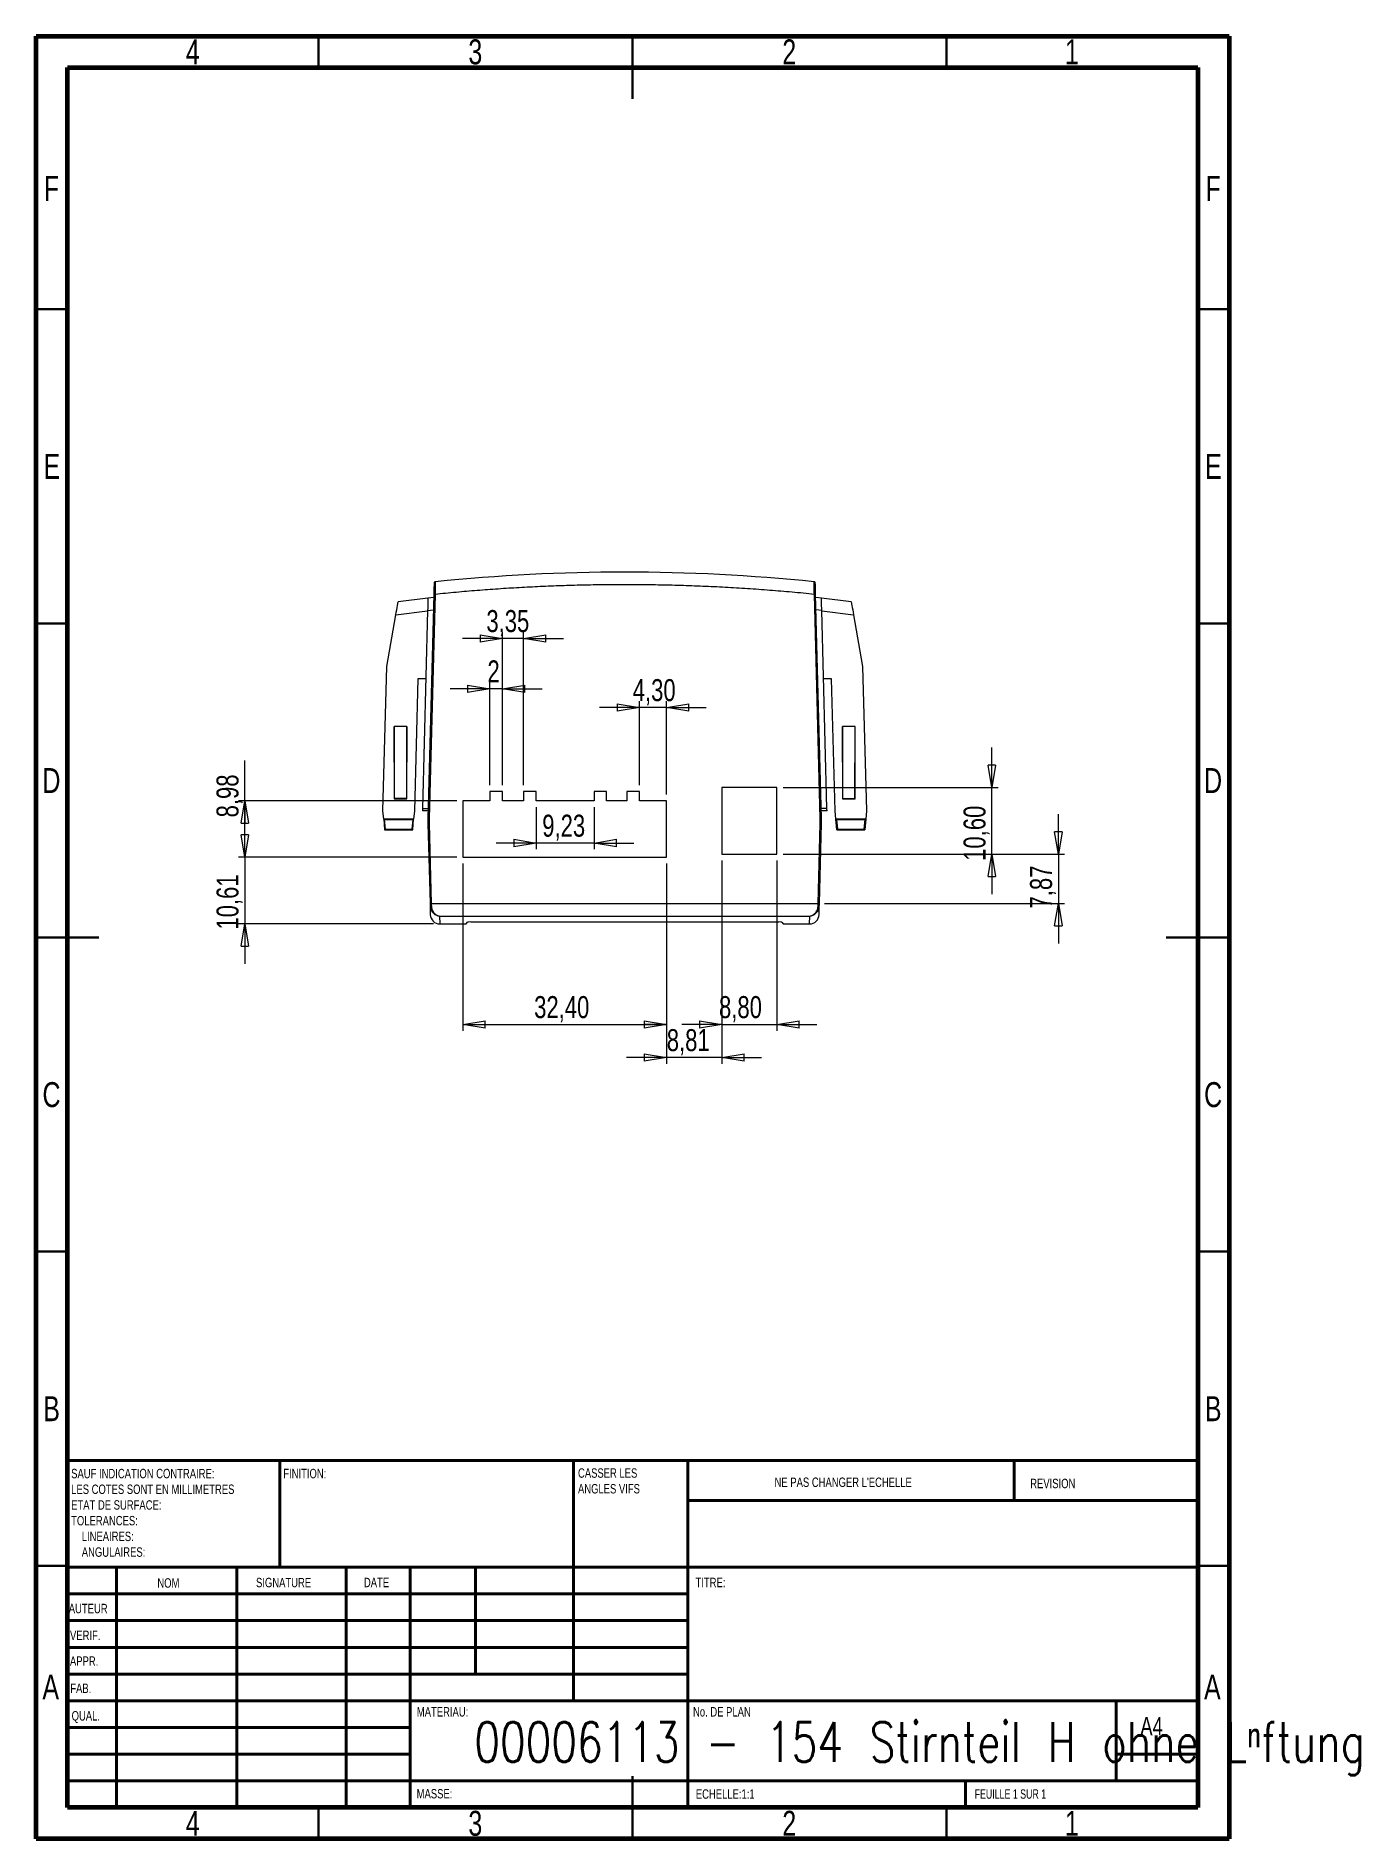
# Model space of a CAD drawing. Header units: millimetres. Extents: x 15 to 226, y 5 to 292.
import ezdxf

# ---------------------------------------------------------------- set-up
doc = ezdxf.new("R2010")
doc.units = ezdxf.units.MM
doc.styles.add('SLDTEXTSTYLE0', font='TXT', dxfattribs={"width": 0.75})
doc.styles.add('SLDTEXTSTYLE1', font='TXT', dxfattribs={"width": 0.7})
doc.styles.add('SLDTEXTSTYLE2', font='TXT', dxfattribs={"width": 0.75, "bigfont": 'bigfont'})
doc.dimstyles.new('SLDDIMSTYLE0', dxfattribs={"dimtxt": 3.5, "dimasz": 3.556, "dimexe": 0, "dimexo": 0.0625, "dimgap": 0.875, "dimtad": 1, "dimrnd": 1e-09, "dimzin": 12, "dimdsep": 46, "dimtxsty": 'SLDTEXTSTYLE0', "dimblk1": 'CLOSED', "dimblk2": 'CLOSED', "dimsah": 1, "dimcen": 0.09, "dimadec": 0, "dimazin": 3, "dimtfac": 1, "dimtmove": 0, "dimatfit": 0, "dimldrblk": 'CLOSED', "dimfxl": 1, "dimfrac": 2, "dimtolj": 1, "dimtzin": 12, "dimarcsym": 0})
doc.dimstyles.new('SLDDIMSTYLE1', dxfattribs={"dimtxt": 3.5, "dimasz": 3.556, "dimexe": 0, "dimexo": 0.0625, "dimgap": 0.875, "dimtad": 1, "dimrnd": 1e-09, "dimzin": 12, "dimdsep": 46, "dimtxsty": 'SLDTEXTSTYLE0', "dimblk1": 'CLOSED', "dimblk2": 'CLOSED', "dimsah": 1, "dimcen": 0.09, "dimadec": 0, "dimazin": 3, "dimtfac": 1, "dimtofl": 0, "dimtmove": 0, "dimatfit": 3, "dimldrblk": 'CLOSED', "dimfxl": 1, "dimfrac": 2, "dimtolj": 1, "dimtzin": 12, "dimarcsym": 0})

msp = doc.modelspace()

# ---------------------------------------------------------------- texts
at = {"color": 7, "linetype": 'Continuous', "lineweight": 0}
for s, insert, char_height, attachment_point, style in [('4', (39.96, 291.474), 3.969, 2, 'SLDTEXTSTYLE0'), ('3', (84.96, 291.474), 3.969, 2, 'SLDTEXTSTYLE0'), ('2', (134.96, 291.474), 3.969, 2, 'SLDTEXTSTYLE0'), ('1', (179.96, 291.474), 3.969, 2, 'SLDTEXTSTYLE0'), ('F', (17.458, 269.724), 3.969, 2, 'SLDTEXTSTYLE0'), ('F', (202.458, 269.724), 3.969, 2, 'SLDTEXTSTYLE0'), ('E', (17.508, 225.474), 3.969, 2, 'SLDTEXTSTYLE0'), ('E', (202.508, 225.474), 3.969, 2, 'SLDTEXTSTYLE0'), ('D', (17.453, 175.474), 3.969, 2, 'SLDTEXTSTYLE0'), ('D', (202.453, 175.474), 3.969, 2, 'SLDTEXTSTYLE0'), ('C', (17.459, 125.474), 3.969, 2, 'SLDTEXTSTYLE0'), ('C', (202.459, 125.474), 3.969, 2, 'SLDTEXTSTYLE0'), ('B', (17.471, 75.474), 3.969, 2, 'SLDTEXTSTYLE0'), ('B', (202.471, 75.474), 3.969, 2, 'SLDTEXTSTYLE0'), ('FINITION:', (54.371, 63.919), 1.5, 1, 'SLDTEXTSTYLE0'), ("NE PAS CHANGER L'ECHELLE", (132.615, 62.533), 1.5, 1, 'SLDTEXTSTYLE0'), ('REVISION', (173.328, 62.335), 1.5, 1, 'SLDTEXTSTYLE0'), ('NOM', (34.322, 46.501), 1.5, 1, 'SLDTEXTSTYLE0'), ('SIGNATURE', (50.034, 46.562), 1.5, 1, 'SLDTEXTSTYLE0'), ('DATE', (67.215, 46.576), 1.5, 1, 'SLDTEXTSTYLE0'), ('TITRE:', (120.028, 46.576), 1.5, 1, 'SLDTEXTSTYLE0'), ('AUTEUR', (20.212, 42.43), 1.5, 1, 'SLDTEXTSTYLE0'), ('VERIF.', (20.41, 38.154), 1.5, 1, 'SLDTEXTSTYLE0'), ('APPR.', (20.402, 34.064), 1.5, 1, 'SLDTEXTSTYLE0'), ('A', (17.34, 31.168), 3.969, 2, 'SLDTEXTSTYLE0'), ('FAB.', (20.455, 29.734), 1.5, 1, 'SLDTEXTSTYLE0'), ('A', (202.34, 31.168), 3.969, 2, 'SLDTEXTSTYLE0'), ('MATERIAU:', (75.646, 25.986), 1.5, 1, 'SLDTEXTSTYLE0'), ('No. DE PLAN', (119.631, 25.986), 1.5, 1, 'SLDTEXTSTYLE0'), ('QUAL.', (20.669, 25.35), 1.5, 1, 'SLDTEXTSTYLE0'), ('00006113 - 154 Stirnteil H ohne Lⁿftung', (155.74, 23.607), 6.35, 2, 'SLDTEXTSTYLE2'), ('A4', (190.871, 24.406), 2.9104, 1, 'SLDTEXTSTYLE0'), ('MASSE:', (75.618, 12.949), 1.4986, 1, 'SLDTEXTSTYLE0'), ('ECHELLE:1:1', (120.074, 12.9), 1.5, 1, 'SLDTEXTSTYLE0'), ('FEUILLE 1 SUR 1', (164.478, 12.9), 1.5, 1, 'SLDTEXTSTYLE1'), ('4', (39.96, 9.474), 3.969, 2, 'SLDTEXTSTYLE0'), ('3', (84.96, 9.474), 3.969, 2, 'SLDTEXTSTYLE0'), ('2', (134.96, 9.474), 3.969, 2, 'SLDTEXTSTYLE0'), ('1', (179.96, 9.474), 3.969, 2, 'SLDTEXTSTYLE0')]:
    msp.add_mtext(s, dxfattribs=dict(at, insert=insert, char_height=char_height, attachment_point=attachment_point, style=style))

# ---------------------------------------------------------------- blocks, each defined once
blk = doc.blocks.new('SW_NOTE_0')
at = {"color": 0, "linetype": 'Continuous', "lineweight": 0, "char_height": 1.5, "attachment_point": 1, "style": 'SLDTEXTSTYLE0'}
for s, insert in [('SAUF INDICATION CONTRAIRE:', (0, 1.93)), ('LES COTES SONT EN MILLIMETRES', (0, -0.57)), ('TOLERANCES:', (0, -5.57)), ('ETAT DE SURFACE:', (0, -3.07)), ('LINEAIRES:', (1.69, -8.07)), ('ANGULAIRES:', (1.69, -10.57))]:
    blk.add_mtext(s, dxfattribs=dict(at, insert=insert))
blk = doc.blocks.new('SW_NOTE_1')
at = {"color": 0, "linetype": 'Continuous', "lineweight": 0, "char_height": 1.5, "attachment_point": 1, "style": 'SLDTEXTSTYLE0'}
for s, insert in [('CASSER LES', (0, 1.93)), ('ANGLES VIFS', (0, -0.57))]:
    blk.add_mtext(s, dxfattribs=dict(at, insert=insert))
blk = doc.blocks.new('_CLOSED')
at = {"color": 0, "linetype": 'ByBlock', "lineweight": -2}
for p, q in [((-1, 0.166667), (0, 0)), ((-1, 0.166667), (-1, -0.166667)), ((0, 0), (-1, -0.166667)), ((0, 0), (-1, 0))]:
    blk.add_line(p, q, dxfattribs=at)
blk = doc.blocks.new('_D')
at = {"color": 7, "linetype": 'Continuous', "lineweight": 0}
for p, q in [((48.25, 161.27), (48.25, 167.62)), ((81.99, 161.27), (47.25, 161.27)), ((48.25, 161.27), (48.25, 150.66)), ((78.29, 150.66), (47.25, 150.66)), ((48.25, 150.66), (48.25, 144.31))]:
    blk.add_line(p, q, dxfattribs=at)
at = {"color": 7, "linetype": 'Continuous', "lineweight": 0, "xscale": 3.556, "yscale": 3.556}
for p, rotation in [((48.25, 161.27, -5.95), 270), ((48.25, 150.66, -5.95), 90)]:
    blk.add_blockref('_CLOSED', p, dxfattribs=dict(at, rotation=rotation))
at = {"color": 7, "linetype": 'Continuous', "lineweight": 0, "insert": (43.74, 149.76), "char_height": 3.5, "attachment_point": 1, "rotation": 90, "style": 'SLDTEXTSTYLE0'}
blk.add_mtext('10,61', dxfattribs=at)
blk = doc.blocks.new('_D_1')
at = {"color": 7, "linetype": 'Continuous', "lineweight": 0}
for p, q in [((82.99, 160.27), (82.99, 133.66)), ((115.39, 160.27), (115.39, 133.66)), ((82.99, 134.66), (115.39, 134.66))]:
    blk.add_line(p, q, dxfattribs=at)
at = {"color": 7, "linetype": 'Continuous', "lineweight": 0, "xscale": 3.556, "yscale": 3.556, "rotation": 180}
blk.add_blockref('_CLOSED', (82.99, 134.66, -5.95), dxfattribs=at)
at = {"color": 7, "linetype": 'Continuous', "lineweight": 0, "xscale": 3.556, "yscale": 3.556}
blk.add_blockref('_CLOSED', (115.39, 134.66, -5.95), dxfattribs=at)
at = {"color": 7, "linetype": 'Continuous', "lineweight": 0, "insert": (94.33, 139.17), "char_height": 3.5, "attachment_point": 1, "style": 'SLDTEXTSTYLE0'}
blk.add_mtext('32,40', dxfattribs=at)
blk = doc.blocks.new('_D_2')
at = {"color": 7, "linetype": 'Continuous', "lineweight": 0}
for p, q in [((48.25, 170.25), (48.25, 176.67)), ((81.99, 170.25), (47.25, 170.25)), ((48.25, 161.27), (48.25, 170.25)), ((81.99, 161.27), (47.25, 161.27))]:
    blk.add_line(p, q, dxfattribs=at)
at = {"color": 7, "linetype": 'Continuous', "lineweight": 0, "xscale": 3.556, "yscale": 3.556}
for p, rotation in [((48.25, 170.25, -5.95), 90), ((48.25, 161.27, -5.95), 270)]:
    blk.add_blockref('_CLOSED', p, dxfattribs=dict(at, rotation=rotation))
at = {"color": 7, "linetype": 'Continuous', "lineweight": 0, "insert": (43.74, 167.62), "char_height": 3.5, "attachment_point": 1, "rotation": 90, "style": 'SLDTEXTSTYLE0'}
blk.add_mtext('8,98', dxfattribs=at)
blk = doc.blocks.new('_D_3')
at = {"color": 7, "linetype": 'Continuous', "lineweight": 0}
for p, q in [((124.2, 160.77), (124.2, 133.66)), ((133, 160.77), (133, 133.66)), ((124.2, 134.66), (117.85, 134.66)), ((124.2, 134.66), (133, 134.66)), ((133, 134.66), (139.35, 134.66))]:
    blk.add_line(p, q, dxfattribs=at)
at = {"color": 7, "linetype": 'Continuous', "lineweight": 0, "xscale": 3.556, "yscale": 3.556}
blk.add_blockref('_CLOSED', (124.2, 134.66, -5.95), dxfattribs=at)
at = {"color": 7, "linetype": 'Continuous', "lineweight": 0, "xscale": 3.556, "yscale": 3.556, "rotation": 180}
blk.add_blockref('_CLOSED', (133, 134.66, -5.95), dxfattribs=at)
at = {"color": 7, "linetype": 'Continuous', "lineweight": 0, "insert": (123.77, 139.17), "char_height": 3.5, "attachment_point": 1, "style": 'SLDTEXTSTYLE0'}
blk.add_mtext('8,80', dxfattribs=at)
blk = doc.blocks.new('_D_4')
at = {"color": 7, "linetype": 'Continuous', "lineweight": 0}
for p, q in [((124.2, 160.77), (124.2, 128.4)), ((115.39, 160.27), (115.39, 128.4)), ((115.39, 129.4), (109.04, 129.4)), ((124.2, 129.4), (115.39, 129.4)), ((124.2, 129.4), (130.55, 129.4))]:
    blk.add_line(p, q, dxfattribs=at)
at = {"color": 7, "linetype": 'Continuous', "lineweight": 0, "xscale": 3.556, "yscale": 3.556}
blk.add_blockref('_CLOSED', (115.39, 129.4, -5.95), dxfattribs=at)
at = {"color": 7, "linetype": 'Continuous', "lineweight": 0, "xscale": 3.556, "yscale": 3.556, "rotation": 180}
blk.add_blockref('_CLOSED', (124.2, 129.4, -5.95), dxfattribs=at)
at = {"color": 7, "linetype": 'Continuous', "lineweight": 0, "insert": (115.45, 133.91), "char_height": 3.5, "attachment_point": 1, "style": 'SLDTEXTSTYLE0'}
blk.add_mtext('8,81', dxfattribs=at)
blk = doc.blocks.new('_D_5')
at = {"color": 7, "linetype": 'Continuous', "lineweight": 0}
for p, q in [((167.22, 172.37), (167.22, 178.72)), ((134, 172.37), (168.22, 172.37)), ((167.22, 161.77), (167.22, 172.37)), ((134, 161.77), (168.22, 161.77)), ((167.22, 161.77), (167.22, 155.42))]:
    blk.add_line(p, q, dxfattribs=at)
at = {"color": 7, "linetype": 'Continuous', "lineweight": 0, "xscale": 3.556, "yscale": 3.556}
for p, rotation in [((167.22, 172.37, -5.95), 270), ((167.22, 161.77, -5.95), 90)]:
    blk.add_blockref('_CLOSED', p, dxfattribs=dict(at, rotation=rotation))
at = {"color": 7, "linetype": 'Continuous', "lineweight": 0, "insert": (162.71, 160.7), "char_height": 3.5, "attachment_point": 1, "rotation": 90, "style": 'SLDTEXTSTYLE0'}
blk.add_mtext('10,60', dxfattribs=at)
blk = doc.blocks.new('_D_6')
at = {"color": 7, "linetype": 'Continuous', "lineweight": 0}
for p, q in [((177.81, 161.77), (177.81, 168.12)), ((134, 161.77), (178.81, 161.77)), ((177.81, 161.77), (177.81, 153.9)), ((140.55, 153.9), (178.81, 153.9)), ((177.81, 153.9), (177.81, 147.55))]:
    blk.add_line(p, q, dxfattribs=at)
at = {"color": 7, "linetype": 'Continuous', "lineweight": 0, "xscale": 3.556, "yscale": 3.556}
for p, rotation in [((177.81, 161.77, -5.95), 270), ((177.81, 153.9, -5.95), 90)]:
    blk.add_blockref('_CLOSED', p, dxfattribs=dict(at, rotation=rotation))
at = {"color": 7, "linetype": 'Continuous', "lineweight": 0, "insert": (173.3, 153.12), "char_height": 3.5, "attachment_point": 1, "rotation": 90, "style": 'SLDTEXTSTYLE0'}
blk.add_mtext('7,87', dxfattribs=at)
blk = doc.blocks.new('_D_7')
at = {"color": 7, "linetype": 'Continuous', "lineweight": 0}
for p, q in [((111.1, 185.12), (104.75, 185.12)), ((111.1, 172.75), (111.1, 186.12)), ((115.39, 185.12), (111.1, 185.12)), ((115.39, 171.25), (115.39, 186.12)), ((115.39, 185.12), (121.74, 185.12))]:
    blk.add_line(p, q, dxfattribs=at)
at = {"color": 7, "linetype": 'Continuous', "lineweight": 0, "xscale": 3.556, "yscale": 3.556}
blk.add_blockref('_CLOSED', (111.1, 185.12, -5.95), dxfattribs=at)
at = {"color": 7, "linetype": 'Continuous', "lineweight": 0, "xscale": 3.556, "yscale": 3.556, "rotation": 180}
blk.add_blockref('_CLOSED', (115.39, 185.12, -5.95), dxfattribs=at)
at = {"color": 7, "linetype": 'Continuous', "lineweight": 0, "insert": (110.03, 189.63), "char_height": 3.5, "attachment_point": 1, "style": 'SLDTEXTSTYLE0'}
blk.add_mtext('4,30', dxfattribs=at)
blk = doc.blocks.new('_D_8')
at = {"color": 7, "linetype": 'Continuous', "lineweight": 0}
for p, q in [((87.28, 188.1), (80.93, 188.1)), ((87.28, 172.75), (87.28, 189.1)), ((89.28, 188.1), (87.28, 188.1)), ((89.28, 172.75), (89.28, 189.1)), ((89.28, 188.1), (95.63, 188.1))]:
    blk.add_line(p, q, dxfattribs=at)
at = {"color": 7, "linetype": 'Continuous', "lineweight": 0, "xscale": 3.556, "yscale": 3.556}
blk.add_blockref('_CLOSED', (87.28, 188.1, -5.95), dxfattribs=at)
at = {"color": 7, "linetype": 'Continuous', "lineweight": 0, "xscale": 3.556, "yscale": 3.556, "rotation": 180}
blk.add_blockref('_CLOSED', (89.28, 188.1, -5.95), dxfattribs=at)
at = {"color": 7, "linetype": 'Continuous', "lineweight": 0, "insert": (86.89, 192.61), "char_height": 3.5, "attachment_point": 1, "style": 'SLDTEXTSTYLE0'}
blk.add_mtext('2', dxfattribs=at)
blk = doc.blocks.new('_D_9')
at = {"color": 7, "linetype": 'Continuous', "lineweight": 0}
for p, q in [((89.28, 196.11), (82.93, 196.11)), ((89.28, 172.75), (89.28, 197.11)), ((92.63, 196.11), (89.28, 196.11)), ((92.63, 172.75), (92.63, 197.11)), ((92.63, 196.11), (98.98, 196.11))]:
    blk.add_line(p, q, dxfattribs=at)
at = {"color": 7, "linetype": 'Continuous', "lineweight": 0, "xscale": 3.556, "yscale": 3.556}
blk.add_blockref('_CLOSED', (89.28, 196.11, -5.95), dxfattribs=at)
at = {"color": 7, "linetype": 'Continuous', "lineweight": 0, "xscale": 3.556, "yscale": 3.556, "rotation": 180}
blk.add_blockref('_CLOSED', (92.63, 196.11, -5.95), dxfattribs=at)
at = {"color": 7, "linetype": 'Continuous', "lineweight": 0, "insert": (86.72, 200.62), "char_height": 3.5, "attachment_point": 1, "style": 'SLDTEXTSTYLE0'}
blk.add_mtext('3,35', dxfattribs=at)
blk = doc.blocks.new('_D_10')
at = {"color": 7, "linetype": 'Continuous', "lineweight": 0}
for p, q in [((94.63, 169.25), (94.63, 162.54)), ((103.86, 169.25), (103.86, 162.54)), ((94.63, 163.54), (88.28, 163.54)), ((103.86, 163.54), (94.63, 163.54)), ((103.86, 163.54), (110.21, 163.54))]:
    blk.add_line(p, q, dxfattribs=at)
at = {"color": 7, "linetype": 'Continuous', "lineweight": 0, "xscale": 3.556, "yscale": 3.556}
blk.add_blockref('_CLOSED', (94.63, 163.54, -5.95), dxfattribs=at)
at = {"color": 7, "linetype": 'Continuous', "lineweight": 0, "xscale": 3.556, "yscale": 3.556, "rotation": 180}
blk.add_blockref('_CLOSED', (103.86, 163.54, -5.95), dxfattribs=at)
at = {"color": 7, "linetype": 'Continuous', "lineweight": 0, "insert": (95.62, 168.05), "char_height": 3.5, "attachment_point": 1, "style": 'SLDTEXTSTYLE0'}
blk.add_mtext('9,23', dxfattribs=at)

# ---------------------------------------------------------------- dimensions: what is measured, and where the dimension line sits
at = {"color": 7, "linetype": 'Continuous', "lineweight": 0}
for base, p1, p2, dimstyle, picture, middle in [((89.283, 196.107), (92.633, 171.751), (89.283, 171.751), 'SLDDIMSTYLE0', '_D_9', (91.246, 196.107)), ((87.283, 188.101), (89.283, 171.751), (87.283, 171.751), 'SLDDIMSTYLE0', '_D_8', (88.185, 188.101)), ((111.096, 185.119), (115.392, 170.251), (111.096, 171.751), 'SLDDIMSTYLE0', '_D_7', (114.556, 185.119)), ((94.633, 163.536), (103.863, 170.251), (94.633, 170.251), 'SLDDIMSTYLE0', '_D_10', (100.149, 163.536)), ((115.392, 134.658), (82.991, 161.269), (115.392, 161.269), 'SLDDIMSTYLE1', '_D_1', (100.149, 134.658)), ((115.3916, 129.395), (124.1969, 161.7691), (115.3916, 161.2691), 'SLDDIMSTYLE0', '_D_4', (119.9716, 129.395)), ((132.997, 134.658), (124.197, 161.769), (132.997, 161.769), 'SLDDIMSTYLE0', '_D_3', (128.291, 134.658))]:
    dim = msp.add_linear_dim(base=base, p1=p1, p2=p2, dimstyle=dimstyle, dxfattribs=at)
    dim.commit()
    dim.dimension.update_dxf_attribs({"geometry": picture, "text_midpoint": middle, "dimtype": 160})
for base, p1, p2, dimstyle, picture, middle in [((167.219, 172.369), (132.997, 161.769), (132.997, 172.369), 'SLDDIMSTYLE0', '_D_5', (167.219, 166.518)), ((48.248, 170.251), (82.991, 161.269), (82.991, 170.251), 'SLDDIMSTYLE1', '_D_2', (48.248, 172.145)), ((48.248, 150.658), (82.991, 161.269), (79.293, 150.658), 'SLDDIMSTYLE0', '_D', (48.248, 155.579)), ((177.814, 153.898), (132.997, 161.769), (139.55, 153.898), 'SLDDIMSTYLE0', '_D_6', (177.814, 157.649))]:
    dim = msp.add_linear_dim(base=base, p1=p1, p2=p2, angle=90, dimstyle=dimstyle, dxfattribs=at)
    dim.commit()
    dim.dimension.update_dxf_attribs({"geometry": picture, "text_midpoint": middle, "dimtype": 160})

# ---------------------------------------------------------------- linework, layer by layer
at = {"color": 7, "linetype": 'Continuous', "lineweight": 60}
for p, q in [((15, 5), (15, 292)), ((15, 292), (205, 292)), ((205, 292), (205, 5)), ((20, 10), (20, 287)), ((20, 287), (200, 287)), ((200, 287), (200, 10)), ((200, 10), (20, 10)), ((205, 5), (15, 5))]:
    msp.add_line(p, q, dxfattribs=at)
at = {"color": 7, "linetype": 'Continuous', "lineweight": 30}
for p, q in [((60, 287), (60, 292)), ((110, 292), (110, 282)), ((110, 287), (110, 292)), ((160, 287), (160, 292)), ((20, 248.5), (15, 248.5)), ((200, 248.5), (205, 248.5)), ((20, 198.5), (15, 198.5)), ((200, 198.5), (205, 198.5)), ((15, 148.5), (25, 148.5)), ((20, 148.5), (15, 148.5)), ((205, 148.5), (195, 148.5)), ((200, 148.5), (205, 148.5)), ((20, 98.5), (15, 98.5)), ((200, 98.5), (205, 98.5)), ((20, 48.5), (15, 48.5)), ((200, 48.5), (205, 48.5)), ((110, 5), (110, 15)), ((60, 10), (60, 5)), ((110, 10), (110, 5)), ((160, 10), (160, 5))]:
    msp.add_line(p, q, dxfattribs=at)
at = {"color": 7, "linetype": 'Continuous', "lineweight": 15}
for p, q in [((77.415, 202.531), (72.665, 201.948)), ((78.346, 203.128), (77.412, 167.458)), ((78.334, 202.644), (77.415, 202.531)), ((78.546, 203.123), (77.612, 167.455)), ((139.885, 167.455), (138.951, 203.123)), ((140.085, 167.458), (139.151, 203.128)), ((140.082, 202.531), (139.163, 202.644)), ((144.832, 201.948), (140.082, 202.531)), ((70.851, 191.658), (72.302, 199.888)), ((72.302, 199.888), (77.362, 200.51)), ((77.363, 200.562), (76.538, 169.04)), ((77.363, 200.562), (78.282, 200.675)), ((140.134, 200.562), (139.215, 200.675)), ((140.959, 169.04), (140.134, 200.562)), ((140.135, 200.51), (145.195, 199.888)), ((145.195, 199.888), (146.646, 191.658)), ((70.248, 168.658), (70.851, 191.658)), ((75.798, 189.658), (75.248, 168.658)), ((77.078, 189.658), (75.798, 189.658)), ((141.699, 189.658), (140.419, 189.658)), ((142.248, 168.658), (141.699, 189.658)), ((146.646, 191.658), (147.248, 168.658)), ((72.101, 170.645), (72.048, 182.075)), ((74.048, 182.075), (72.048, 182.075)), ((72.048, 182.075), (72.048, 170.558)), ((74.048, 182.075), (73.996, 170.645)), ((74.048, 170.558), (74.048, 182.075)), ((143.448, 182.075), (143.448, 170.558)), ((143.501, 170.645), (143.448, 182.075)), ((145.448, 182.075), (143.448, 182.075)), ((145.396, 170.645), (145.448, 182.075)), ((145.448, 170.558), (145.448, 182.075)), ((132.997, 172.369), (124.197, 172.369)), ((124.197, 172.369), (124.197, 161.769)), ((132.997, 161.769), (132.997, 172.369)), ((72.101, 170.645), (72.048, 170.558)), ((72.048, 170.558), (74.048, 170.558)), ((73.996, 170.645), (72.101, 170.645)), ((73.996, 170.645), (74.048, 170.558)), ((87.283, 170.251), (82.991, 170.251)), ((82.991, 170.251), (82.991, 161.269)), ((89.283, 171.751), (87.283, 171.751)), ((87.283, 171.751), (87.283, 170.251)), ((89.283, 170.251), (89.283, 171.751)), ((92.633, 170.251), (89.283, 170.251)), ((94.633, 171.751), (92.633, 171.751)), ((92.633, 171.751), (92.633, 170.251)), ((94.633, 170.251), (94.633, 171.751)), ((103.863, 170.251), (94.633, 170.251)), ((105.863, 171.751), (103.863, 171.751)), ((103.863, 171.751), (103.863, 170.251)), ((105.863, 170.251), (105.863, 171.751)), ((109.096, 170.251), (105.863, 170.251)), ((111.096, 171.751), (109.096, 171.751)), ((109.096, 171.751), (109.096, 170.251)), ((111.096, 170.251), (111.096, 171.751)), ((115.392, 170.251), (111.096, 170.251)), ((115.392, 161.269), (115.392, 170.251)), ((143.448, 170.558), (143.501, 170.645)), ((143.448, 170.558), (145.448, 170.558)), ((143.501, 170.645), (145.396, 170.645)), ((145.396, 170.645), (145.448, 170.558)), ((70.362, 167.358), (70.248, 168.658)), ((70.362, 167.358), (70.465, 167.263)), ((75.135, 167.358), (70.362, 167.358)), ((70.362, 167.358), (70.511, 165.658)), ((70.465, 167.263), (74.997, 167.232)), ((70.465, 167.263), (70.598, 165.753)), ((74.997, 167.232), (74.871, 165.783)), ((74.986, 165.658), (75.135, 167.358)), ((74.997, 167.232), (75.135, 167.358)), ((75.248, 168.658), (75.135, 167.358)), ((76.538, 169.04), (76.528, 168.682)), ((77.444, 168.658), (76.528, 168.682)), ((76.538, 169.04), (77.453, 169.016)), ((77.412, 167.458), (77.412, 166.658)), ((77.412, 166.658), (77.746, 153.893)), ((77.612, 167.455), (77.612, 166.66)), ((77.612, 166.66), (77.946, 153.898)), ((139.55, 153.898), (139.885, 166.66)), ((139.75, 153.893), (140.085, 166.658)), ((139.885, 166.66), (139.885, 167.455)), ((140.959, 169.04), (140.044, 169.016)), ((140.968, 168.682), (140.053, 168.658)), ((140.085, 166.658), (140.085, 167.458)), ((140.968, 168.682), (140.959, 169.04)), ((142.362, 167.358), (142.248, 168.658)), ((142.511, 165.658), (142.362, 167.358)), ((142.362, 167.358), (142.499, 167.232)), ((147.135, 167.358), (142.362, 167.358)), ((142.499, 167.232), (147.032, 167.263)), ((142.499, 167.232), (142.625, 165.783)), ((146.899, 165.753), (147.032, 167.263)), ((147.135, 167.358), (146.986, 165.658)), ((147.032, 167.263), (147.135, 167.358)), ((147.248, 168.658), (147.135, 167.358)), ((70.511, 165.658), (70.598, 165.753)), ((70.511, 165.658), (74.986, 165.658)), ((70.598, 165.753), (74.871, 165.783)), ((74.871, 165.783), (74.986, 165.658)), ((142.511, 165.658), (142.625, 165.783)), ((142.511, 165.658), (146.986, 165.658)), ((142.625, 165.783), (146.899, 165.753)), ((146.899, 165.753), (146.986, 165.658)), ((82.991, 161.269), (115.392, 161.269)), ((124.197, 161.769), (132.997, 161.769)), ((77.756, 153.542), (77.793, 152.127)), ((77.946, 153.898), (139.55, 153.898)), ((139.704, 152.127), (139.741, 153.542)), ((79.26, 151.909), (138.237, 151.909)), ((79.26, 151.909), (79.293, 150.658)), ((79.293, 150.658), (83.498, 150.658)), ((83.498, 150.658), (83.721, 150.925)), ((84.219, 150.973), (133.278, 150.973)), ((133.776, 150.925), (133.998, 150.658)), ((133.998, 150.658), (138.204, 150.658)), ((138.204, 150.658), (138.237, 151.909))]:
    msp.add_line(p, q, dxfattribs=at)
at = {"color": 7, "linetype": 'Continuous', "lineweight": 40}
for p, q in [((20, 65.25), (200, 65.25)), ((20, 65.25), (20, 10)), ((53.8, 48.25), (53.8, 65.25)), ((100.6, 65.25), (100.6, 27)), ((118.8, 65.25), (118.8, 10)), ((170.8, 58.875), (170.8, 65.25)), ((200, 58.875), (118.8, 58.875)), ((200, 48.25), (20, 48.25)), ((27.8, 48.25), (27.8, 10)), ((46.991, 48.25), (46.991, 10)), ((64.399, 48.25), (64.399, 10)), ((74.6, 10), (74.6, 48.25)), ((85, 31.25), (85, 48.25)), ((118.8, 44), (20, 44)), ((118.8, 39.75), (20, 39.75)), ((118.8, 35.5), (20, 35.5)), ((118.8, 31.25), (20, 31.25)), ((74.6, 27), (20, 27)), ((74.6, 27), (200, 27)), ((187, 14.25), (187, 27)), ((74.6, 22.75), (20, 22.75)), ((74.6, 18.5), (20, 18.5)), ((200, 18.5), (187, 18.5)), ((20, 14.25), (200, 14.25)), ((163, 10), (163, 14.25))]:
    msp.add_line(p, q, dxfattribs=at)
at = {"color": 7, "linetype": 'Continuous', "lineweight": 15, "flags": 128}
for points in [[(72.302, 199.888), (72.373, 200.29), (72.441, 200.676), (72.504, 201.033), (72.559, 201.345), (72.604, 201.601), (72.637, 201.791), (72.658, 201.908), (72.665, 201.948)], [(77.415, 202.531), (77.414, 202.494), (77.411, 202.382), (77.406, 202.201), (77.4, 201.957), (77.392, 201.66), (77.383, 201.319), (77.373, 200.949), (77.363, 200.562)], [(78.346, 203.128), (78.35, 203.128), (78.362, 203.128), (78.38, 203.128), (78.405, 203.127), (78.435, 203.126), (78.47, 203.125), (78.507, 203.124), (78.546, 203.123)], [(139.151, 203.128), (139.147, 203.128), (139.135, 203.128), (139.117, 203.128), (139.092, 203.127), (139.062, 203.126), (139.027, 203.125), (138.99, 203.124), (138.951, 203.123)], [(140.134, 200.562), (140.123, 200.949), (140.114, 201.319), (140.105, 201.66), (140.097, 201.957), (140.091, 202.201), (140.086, 202.382), (140.083, 202.494), (140.082, 202.531)], [(144.832, 201.948), (144.839, 201.908), (144.859, 201.791), (144.893, 201.601), (144.938, 201.345), (144.993, 201.033), (145.056, 200.676), (145.124, 200.29), (145.195, 199.888)], [(77.412, 167.458), (77.415, 167.458), (77.424, 167.457), (77.439, 167.457), (77.459, 167.457), (77.484, 167.457), (77.512, 167.456), (77.544, 167.456), (77.577, 167.455), (77.612, 167.455)], [(77.612, 166.66), (77.573, 166.66), (77.536, 166.659), (77.501, 166.659), (77.471, 166.658), (77.446, 166.658), (77.427, 166.658), (77.416, 166.658), (77.412, 166.658)], [(139.885, 167.455), (139.924, 167.456), (139.961, 167.456), (139.996, 167.456), (140.026, 167.457), (140.051, 167.457), (140.069, 167.457), (140.081, 167.458), (140.085, 167.458)], [(139.885, 166.66), (139.919, 166.66), (139.953, 166.659), (139.985, 166.659), (140.013, 166.659), (140.038, 166.658), (140.058, 166.658), (140.073, 166.658), (140.082, 166.658), (140.085, 166.658)], [(77.746, 153.893), (77.75, 153.893), (77.762, 153.894), (77.78, 153.894), (77.805, 153.895), (77.835, 153.895), (77.87, 153.896), (77.907, 153.897), (77.946, 153.898)], [(139.55, 153.898), (139.589, 153.897), (139.627, 153.896), (139.661, 153.895), (139.692, 153.895), (139.717, 153.894), (139.735, 153.894), (139.747, 153.893), (139.75, 153.893)]]:
    msp.add_lwpolyline(points, dxfattribs=at)
at = {"color": 7, "linetype": 'Continuous', "lineweight": 15}
for centre, radius, start, end in [((108.748, -93.342), 300, 84.22728, 95.77272), ((78.594, 204.937), 0.2, 95.77272, 178.5), ((138.903, 204.937), 0.2, 1.5, 84.22728), ((77.901, 153.791), 0.288, 239.78626, 281.02787), ((139.596, 153.791), 0.288, 258.97213, 300.21374)]:
    msp.add_arc(centre, radius, start, end, dxfattribs=at)
for centre, major_axis, ratio, start_param, end_param in [((79.292, 152.166), (-0.039, 1.508), 0.9945182, 1.5707963, 3.1155562), ((138.205, 152.166), (0.039, 1.508), 0.9945182, 3.1676291, 4.712389), ((84.219, 150.92), (0.5, 0), 0.1051042, 1.5707963, 3.0543262), ((133.278, 150.92), (0.5, 0), 0.1051042, 0.0872665, 1.5707963)]:
    msp.add_ellipse(centre, major_axis=major_axis, ratio=ratio, start_param=start_param, end_param=end_param, dxfattribs=at)
for points, knots in [([(78.394, 204.942), (78.394, 204.942), (78.393, 204.895), (78.389, 204.758), (78.388, 204.702), (78.384, 204.57), (78.382, 204.493), (78.375, 204.242), (78.37, 204.039), (78.359, 203.604), (78.353, 203.366), (78.346, 203.128)], [0, 0, 0, 0, 0.25, 0.25, 0.375, 0.375, 0.5, 0.5, 0.75, 0.75, 1, 1, 1, 1]), ([(78.573, 205.097), (78.538, 205.1), (78.468, 205.107), (78.428, 205.042), (78.408, 205.01)], [0, 0, 0, 0, 0.5037889, 1, 1, 1, 1]), ([(138.951, 203.123), (138.36, 203.182), (137.179, 203.301), (135.406, 203.465), (133.632, 203.619), (131.859, 203.762), (130.084, 203.895), (128.309, 204.017), (126.534, 204.128), (124.757, 204.229), (122.981, 204.32), (121.204, 204.399), (119.426, 204.468), (117.648, 204.527), (115.869, 204.574), (114.09, 204.612), (112.31, 204.638), (110.529, 204.654), (108.221, 204.661), (105.385, 204.645), (102.024, 204.588), (98.664, 204.493), (95.306, 204.361), (91.95, 204.19), (88.596, 203.982), (85.244, 203.735), (81.893, 203.453), (79.662, 203.233), (78.546, 203.123)], [0, 0, 0, 0, 0.02943231, 0.05885681, 0.08827456, 0.11768659, 0.14709396, 0.17649772, 0.20589892, 0.2352986, 0.26469782, 0.29409763, 0.32349908, 0.35290322, 0.38231109, 0.41172375, 0.44114225, 0.47056763, 0.50000095, 0.55558852, 0.61115155, 0.66669712, 0.7222323, 0.77776416, 0.83329979, 0.88884626, 0.94441064, 1, 1, 1, 1]), ([(78.574, 205.136), (78.574, 205.136), (78.574, 205.135), (78.573, 205.098), (78.573, 205.096)], [0, 0, 0, 0, 0.961772, 1, 1, 1, 1]), ([(138.951, 203.123), (138.95, 203.171), (138.949, 203.263), (138.947, 203.395), (138.945, 203.516), (138.944, 203.626), (138.943, 203.725), (138.941, 203.813), (138.939, 203.996), (138.935, 204.253), (138.931, 204.527), (138.929, 204.73), (138.927, 204.879), (138.925, 204.995), (138.924, 205.077), (138.923, 205.127), (138.923, 205.133), (138.923, 205.136)], [0, 0, 0, 0, 0.0453469, 0.0875245, 0.1265325, 0.1623707, 0.1950388, 0.2245367, 0.2508643, 0.3815234, 0.5002815, 0.5873881, 0.6729474, 0.7569731, 0.8394799, 0.9204834, 1, 1, 1, 1]), ([(139.089, 205.01), (139.069, 205.042), (139.029, 205.107), (138.959, 205.1), (138.924, 205.097)], [0, 0, 0, 0, 0.4962111, 1, 1, 1, 1]), ([(139.151, 203.128), (139.144, 203.366), (139.138, 203.604), (139.127, 204.039), (139.121, 204.242), (139.115, 204.493), (139.113, 204.57), (139.109, 204.702), (139.108, 204.758), (139.104, 204.895), (139.103, 204.942), (139.103, 204.942)], [0, 0, 0, 0, 0.25, 0.25, 0.5, 0.5, 0.625, 0.625, 0.75, 0.75, 1, 1, 1, 1]), ([(77.756, 153.542), (77.762, 153.289), (77.831, 153.051), (78.029, 152.653), (78.161, 152.486), (78.446, 152.221), (78.604, 152.118), (78.926, 151.972), (79.092, 151.927), (79.26, 151.909)], [0, 0, 0, 0, 0.25, 0.25, 0.5, 0.5, 0.75, 0.75, 1, 1, 1, 1]), ([(77.956, 153.508), (77.957, 153.471), (77.96, 153.396), (77.974, 153.286), (77.995, 153.175), (78.023, 153.065), (78.058, 152.956), (78.123, 152.793), (78.238, 152.581), (78.41, 152.363), (78.609, 152.182), (78.805, 152.055), (79.027, 151.956), (79.174, 151.926), (79.26, 151.909)], [0, 0, 0, 0, 0.0390971, 0.0790847, 0.1201066, 0.1622957, 0.2057744, 0.2506546, 0.36867, 0.5003845, 0.6165697, 0.7500621, 0.8537453, 1, 1, 1, 1]), ([(138.237, 151.909), (138.405, 151.927), (138.57, 151.972), (138.893, 152.118), (139.051, 152.221), (139.336, 152.486), (139.468, 152.653), (139.666, 153.051), (139.735, 153.289), (139.741, 153.542)], [0, 0, 0, 0, 0.25, 0.25, 0.5, 0.5, 0.75, 0.75, 1, 1, 1, 1]), ([(138.237, 151.909), (138.274, 151.915), (138.345, 151.927), (138.445, 151.955), (138.532, 151.986), (138.607, 152.018), (138.729, 152.079), (138.888, 152.182), (139.087, 152.363), (139.258, 152.581), (139.382, 152.808), (139.458, 153.008), (139.503, 153.173), (139.532, 153.339), (139.538, 153.453), (139.541, 153.508)], [0, 0, 0, 0, 0.0636448, 0.1204721, 0.1704823, 0.2136758, 0.2500542, 0.3835244, 0.4997207, 0.6314127, 0.7494396, 0.8161996, 0.8799345, 0.9410486, 1, 1, 1, 1])]:
    msp.add_open_spline(points, degree=3, knots=knots, dxfattribs=at)
at = {"color": 8, "linetype": 'Continuous', "lineweight": 15}
msp.add_open_spline([(78.573, 205.096), (78.572, 205.066), (78.571, 205.003), (78.569, 204.846), (78.567, 204.686), (78.566, 204.553), (78.564, 204.409), (78.562, 204.255), (78.559, 204.083), (78.556, 203.858), (78.552, 203.539), (78.548, 203.275), (78.546, 203.123)], degree=3, knots=[0, 0, 0, 0, 0.1352086, 0.2797534, 0.3536011, 0.4284474, 0.4946541, 0.5642791, 0.6373237, 0.7137908, 0.8347964, 1, 1, 1, 1], dxfattribs=at)
at = {"color": 7, "linetype": 'Continuous', "lineweight": 15}
for points in [[(77.746, 153.893), (77.75, 153.775), (77.753, 153.657), (77.756, 153.542)], [(77.946, 153.898), (77.949, 153.767), (77.953, 153.637), (77.956, 153.508)], [(139.541, 153.508), (139.544, 153.637), (139.547, 153.767), (139.55, 153.898)], [(139.741, 153.542), (139.744, 153.657), (139.747, 153.775), (139.75, 153.893)]]:
    msp.add_open_spline(points, degree=3, dxfattribs=at)

# ---------------------------------------------------------------- block references
at = {"color": 7, "linetype": 'Continuous', "lineweight": 0}
for name, p in [('SW_NOTE_0', (20.594, 61.987)), ('SW_NOTE_1', (101.309, 62.069))]:
    msp.add_blockref(name, p, dxfattribs=at)

msp.set_redraw_order([(e.dxf.handle, doc.entitydb.next_handle()) for e in msp.query("TEXT MTEXT ATTDEF DIMENSION ARC_DIMENSION")])  # texts and dimensions are drawn at this point

doc.saveas('drawing.dxf')
